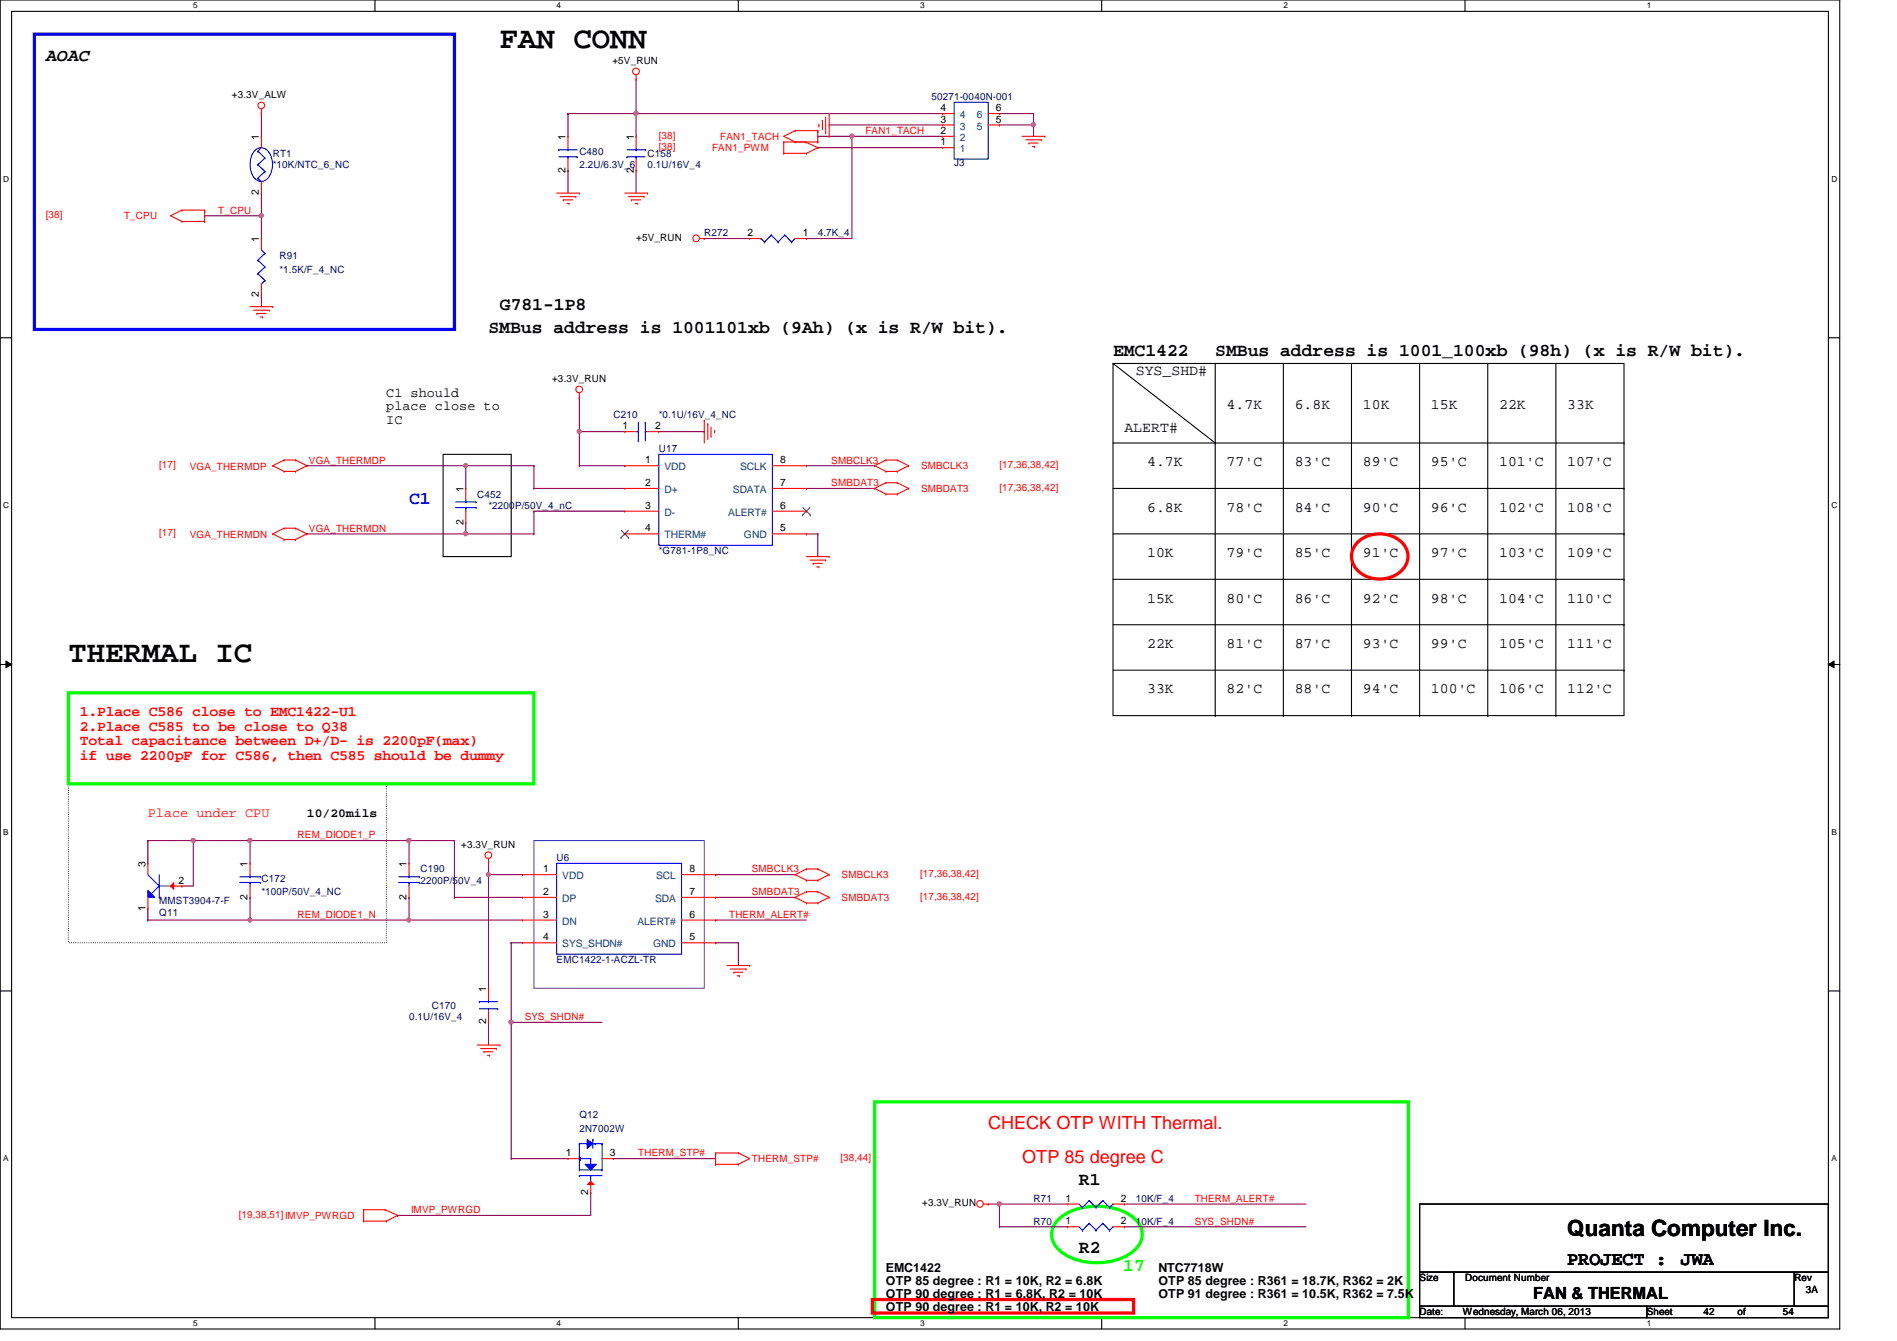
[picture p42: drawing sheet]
<svg xmlns="http://www.w3.org/2000/svg" width="297mm" height="210mm" viewBox="0 0 297 210" stroke-linecap="round" stroke-linejoin="round" font-family="sans-serif">
<defs><g id="words">
<g font-size="4.8">
<text x="78.3" y="7.6">FAN CONN</text>
<text x="10.7" y="103.6">THERMAL IC</text>
</g>
<text font-size="3.5" x="245.4" y="193.5">Quanta Computer Inc.</text>
<g font-size="3">
<text x="245.4" y="198.1">PROJECT :</text>
<text x="263.2" y="198.1">JWA</text>
</g>
<g font-size="2.8">
<text x="7.2" y="9.5">AOAC</text>
<text x="76.5" y="52.2">SMBus address is 1001101xb (9Ah) (x is R/W bit).</text>
<text x="78.3" y="48.6">G781-1P8</text>
<text x="174.3" y="55.7">EMC1422</text>
<text x="190.3" y="55.7">SMBus address is 1001_100xb (98h) (x is R/W bit).</text>
<text x="168.9" y="185.5">R1</text>
<text x="168.9" y="196.2">R2</text>
</g>
<text font-size="2.8" fill="#00f" x="64" y="78.8">C1</text>
<g font-size="2.8" fill="#f00">
<text x="154.7" y="176.8">CHECK OTP WITH Thermal.</text>
<text x="160.1" y="182.1">OTP 85 degree C</text>
</g>
<text font-size="2.8" fill="#0f0" x="175.9" y="199">17</text>
<text font-size="2.6" x="240.1" y="203.3">FAN &amp; THERMAL</text>
<g font-size="2.3">
<text x="177.8" y="58.8">SYS_SHD#</text>
<text x="192.1" y="64.1">4.7K</text>
<text x="202.7" y="64.1">6.8K</text>
<text x="213.4" y="64.1">10K</text>
<text x="224.1" y="64.1">15K</text>
<text x="234.7" y="64.1">22K</text>
<text x="245.4" y="64.1">33K</text>
<text x="176.1" y="67.6">ALERT#</text>
<text x="179.6" y="73">4.7K</text>
<text x="192.1" y="73">77'C</text>
<text x="202.7" y="73">83'C</text>
<text x="213.4" y="73">89'C</text>
<text x="224.1" y="73">95'C</text>
<text x="234.7" y="73">101'C</text>
<text x="245.4" y="73">107'C</text>
<text x="179.6" y="80.1">6.8K</text>
<text x="192.1" y="80.1">78'C</text>
<text x="202.7" y="80.1">84'C</text>
<text x="213.4" y="80.1">90'C</text>
<text x="224.1" y="80.1">96'C</text>
<text x="234.7" y="80.1">102'C</text>
<text x="245.4" y="80.1">108'C</text>
<text x="179.6" y="87.2">10K</text>
<text x="192.1" y="87.2">79'C</text>
<text x="202.7" y="87.2">85'C</text>
<text x="213.4" y="87.2">91'C</text>
<text x="224.1" y="87.2">97'C</text>
<text x="234.7" y="87.2">103'C</text>
<text x="245.4" y="87.2">109'C</text>
<text x="179.6" y="94.3">15K</text>
<text x="192.1" y="94.3">80'C</text>
<text x="202.7" y="94.3">86'C</text>
<text x="213.4" y="94.3">92'C</text>
<text x="224.1" y="94.3">98'C</text>
<text x="234.7" y="94.3">104'C</text>
<text x="245.4" y="94.3">110'C</text>
<text x="179.6" y="101.4">22K</text>
<text x="192.1" y="101.4">81'C</text>
<text x="202.7" y="101.4">87'C</text>
<text x="213.4" y="101.4">93'C</text>
<text x="224.1" y="101.4">99'C</text>
<text x="234.7" y="101.4">105'C</text>
<text x="245.4" y="101.4">111'C</text>
<text x="179.6" y="108.5">33K</text>
<text x="192.1" y="108.5">82'C</text>
<text x="202.7" y="108.5">88'C</text>
<text x="213.4" y="108.5">94'C</text>
<text x="224.1" y="108.5">100'C</text>
<text x="234.7" y="108.5">106'C</text>
<text x="245.4" y="108.5">112'C</text>
</g>
<g font-size="2.3" fill="#f00">
<text x="12.5" y="112.1">1.Place C586 close to EMC1422-U1</text>
<text x="12.5" y="114.4">2.Place C585 to be close to Q38</text>
<text x="12.5" y="116.7">Total capacitance between D+/D- is 2200pF(max)</text>
<text x="12.5" y="119">if use 2200pF for C586, then C585 should be dummy</text>
</g>
<g font-size="2.1">
<text x="60.5" y="62.1">C1 should</text>
<text x="60.5" y="64.2">place close to</text>
<text x="60.5" y="66.3">IC</text>
</g>
<text font-size="2.1" fill="#f00" x="23.2" y="127.9">Place under CPU</text>
<g font-size="1.9">
<text x="48" y="127.8">10/20mils</text>
<text x="138.7" y="199.2">EMC1422</text>
<text x="138.7" y="201.2">OTP 85 degree : R1 = 10K, R2 = 6.8K</text>
<text x="138.7" y="203.2">OTP 90 degree : R1 = 6.8K, R2 = 10K</text>
<text x="181.4" y="199.2">NTC7718W</text>
<text x="181.4" y="201.2">OTP 85 degree : R361 = 18.7K, R362 = 2K</text>
<text x="181.4" y="203.2">OTP 91 degree : R361 = 10.5K, R362 = 7.5K</text>
<text x="138.7" y="205.3">OTP 90 degree : R1 = 10K, R2 = 10K</text>
</g>
<g font-size="1.6">
<text x="95.9" y="10">+5V_RUN</text>
<text x="36.3" y="15.3">+3.3V_ALW</text>
<text x="147.3" y="17.4">4</text>
<text x="156" y="17.4">6</text>
<text x="40.6" y="21.9" transform="rotate(-90 40.6 21.9)">1</text>
<text x="88.6" y="21.9" transform="rotate(-90 88.6 21.9)">1</text>
<text x="99.2" y="21.9" transform="rotate(-90 99.2 21.9)">1</text>
<text x="147.3" y="22.7">1</text>
<text x="147.3" y="21">2</text>
<text x="147.3" y="19.2">3</text>
<text x="156" y="19.2">5</text>
<text x="88.6" y="27" transform="rotate(-90 88.6 27)">2</text>
<text x="99.2" y="27" transform="rotate(-90 99.2 27)">2</text>
<text x="40.6" y="30.6" transform="rotate(-90 40.6 30.6)">2</text>
<text x="40.6" y="37.9" transform="rotate(-90 40.6 37.9)">1</text>
<text x="99.6" y="37.7">+5V_RUN</text>
<text x="117" y="37">2</text>
<text x="125.7" y="37">1</text>
<text x="40.6" y="46.6" transform="rotate(-90 40.6 46.6)">2</text>
<text x="86.4" y="59.8">+3.3V_RUN</text>
<text x="97.5" y="67.2">1</text>
<text x="102.6" y="67.2">2</text>
<text x="72.6" y="77" transform="rotate(-90 72.6 77)">1</text>
<text x="101" y="72.5">1</text>
<text x="101" y="76.1">2</text>
<text x="122.2" y="76.1">7</text>
<text x="122.2" y="72.5">8</text>
<text x="72.6" y="82.1" transform="rotate(-90 72.6 82.1)">2</text>
<text x="101" y="79.6">3</text>
<text x="101" y="83.2">4</text>
<text x="122.2" y="83.2">5</text>
<text x="122.2" y="79.6">6</text>
<text x="22.8" y="135.7" transform="rotate(-90 22.8 135.7)">3</text>
<text x="38.8" y="135.7" transform="rotate(-90 38.8 135.7)">1</text>
<text x="63.7" y="135.7" transform="rotate(-90 63.7 135.7)">1</text>
<text x="72.2" y="132.7">+3.3V_RUN</text>
<text x="85" y="136.5">1</text>
<text x="107.9" y="136.5">8</text>
<text x="22.8" y="142.6" transform="rotate(-90 22.8 142.6)">1</text>
<text x="27.9" y="138.3">2</text>
<text x="38.8" y="140.8" transform="rotate(-90 38.8 140.8)">2</text>
<text x="63.7" y="140.8" transform="rotate(-90 63.7 140.8)">2</text>
<text x="85" y="140.1">2</text>
<text x="85" y="143.6">3</text>
<text x="107.9" y="140.1">7</text>
<text x="107.9" y="143.6">6</text>
<text x="85" y="147.2">4</text>
<text x="107.9" y="147.2">5</text>
<text x="76.1" y="155.2" transform="rotate(-90 76.1 155.2)">1</text>
<text x="76.1" y="160.4" transform="rotate(-90 76.1 160.4)">2</text>
<text x="88.6" y="181">1</text>
<text x="95.5" y="181">3</text>
<text x="92.1" y="187" transform="rotate(-90 92.1 187)">2</text>
<text x="144.4" y="188.8">+3.3V_RUN</text>
<text x="166.8" y="188.1">1</text>
<text x="166.8" y="191.6">1</text>
<text x="175.5" y="188.1">2</text>
<text x="175.5" y="191.6">2</text>
<text x="222.3" y="200.6">Size</text>
<text x="229.4" y="200.6">Document Number</text>
<text x="281" y="200.6">Rev</text>
<text x="282.7" y="202.4">3A</text>
<text x="222.3" y="205.9">Date:</text>
<text x="229.1" y="205.9">Wednesday, March 06, 2013</text>
<text x="257.8" y="205.9">Sheet</text>
<text x="266.7" y="205.9">42</text>
<text x="272.1" y="205.9">of</text>
<text x="279.2" y="205.9">54</text>
</g>
<g font-size="1.6" fill="#000080">
<text x="145.8" y="15.7">50271-0040N-001</text>
<text x="42.7" y="24.6">RT1</text>
<text x="42.7" y="26.3">*10K/NTC_6_NC</text>
<text x="90.7" y="24.2">C480</text>
<text x="90.7" y="26.3">2.2U/6.3V_6</text>
<text x="101.4" y="24.6">C158</text>
<text x="101.4" y="26.3">0.1U/16V_4</text>
<text x="149.4" y="26">J3</text>
<text x="43.8" y="40.6">R91</text>
<text x="110.3" y="37">R272</text>
<text x="128.1" y="37">4.7K_4</text>
<text x="43.8" y="42.7">*1.5K/F_4_NC</text>
<text x="96.1" y="65.4">C210</text>
<text x="103.2" y="65.4">*0.1U/16V_4_NC</text>
<text x="103.2" y="70.8">U17</text>
<text x="74.7" y="77.9">C452</text>
<text x="76.5" y="79.7">*2200P/50V_4_nC</text>
<text x="103.2" y="86.8">*G781-1P8_NC</text>
<text x="65.8" y="136.6">C190</text>
<text x="87.2" y="134.8">U6</text>
<text x="24.9" y="143.3">Q11</text>
<text x="24.9" y="141.6">MMST3904-7-F</text>
<text x="40.9" y="138">C172</text>
<text x="40.9" y="140.1">*100P/50V_4_NC</text>
<text x="65.8" y="138.3">2200P/50V_4</text>
<text x="87.2" y="150.8">EMC1422-1-ACZL-TR</text>
<text x="64" y="159.7">0.1U/16V_4</text>
<text x="67.6" y="157.9">C170</text>
<text x="90.7" y="175">Q12</text>
<text x="90.7" y="177.1">2N7002W</text>
<text x="161.8" y="188.1">R71</text>
<text x="161.8" y="191.7">R70</text>
<text x="177.8" y="188.1">10K/F_4</text>
<text x="177.8" y="191.7">10K/F_4</text>
</g>
<g font-size="1.6" fill="#f00">
<text x="103.2" y="21.7">[38]</text>
<text x="103.2" y="23.5">[38]</text>
<text x="111.5" y="23.7">FAN1_PWM</text>
<text x="112.8" y="21.9">FAN1_TACH</text>
<text x="135.5" y="21">FAN1_TACH</text>
<text x="7.2" y="34.2">[38]</text>
<text x="19.4" y="34.3">T_CPU</text>
<text x="34.2" y="33.4">T_CPU</text>
<text x="24.9" y="73.3">[17]</text>
<text x="29.7" y="73.6">VGA_THERMDP</text>
<text x="48.4" y="72.6">VGA_THERMDP</text>
<text x="130.2" y="72.6">SMBCLK3</text>
<text x="130.2" y="76.1">SMBDAT3</text>
<text x="144.2" y="77">SMBDAT3</text>
<text x="144.2" y="73.4">SMBCLK3</text>
<text x="156.5" y="76.8">[17,36,38,42]</text>
<text x="156.5" y="73.3">[17,36,38,42]</text>
<text x="24.9" y="83.9">[17]</text>
<text x="48.4" y="83.2">VGA_THERMDN</text>
<text x="29.7" y="84.3">VGA_THERMDN</text>
<text x="46.6" y="131.2">REM_DIODE1_P</text>
<text x="117.7" y="136.6">SMBCLK3</text>
<text x="131.8" y="137.5">SMBCLK3</text>
<text x="144.1" y="137.3">[17,36,38,42]</text>
<text x="46.6" y="143.7">REM_DIODE1_N</text>
<text x="114.2" y="143.7">THERM_ALERT#</text>
<text x="117.7" y="140.1">SMBDAT3</text>
<text x="131.8" y="141">SMBDAT3</text>
<text x="144.1" y="140.8">[17,36,38,42]</text>
<text x="82.2" y="159.7">SYS_SHDN#</text>
<text x="99.9" y="181">THERM_STP#</text>
<text x="117.7" y="181.9">THERM_STP#</text>
<text x="131.6" y="181.7">[38,44]</text>
<text x="37.4" y="190.6">[19,38,51]IMVP_PWRGD</text>
<text x="64.4" y="189.9">IMVP_PWRGD</text>
<text x="187.1" y="191.7">SYS_SHDN#</text>
<text x="187.1" y="188.1">THERM_ALERT#</text>
</g>
<g font-size="1.6" fill="#004080">
<text x="150.3" y="23.8">1</text>
<text x="150.3" y="22.1">2</text>
<text x="150.3" y="20.3">3</text>
<text x="150.3" y="18.5">4</text>
<text x="152.9" y="20.3">5</text>
<text x="152.9" y="18.5">6</text>
<text x="104.1" y="73.6">VDD</text>
<text x="104.1" y="77.2">D+</text>
<text x="114.8" y="77.2">SDATA</text>
<text x="115.9" y="73.6">SCLK</text>
<text x="104.1" y="80.7">D-</text>
<text x="114" y="80.7">ALERT#</text>
<text x="104.1" y="84.3">THERM#</text>
<text x="116.5" y="84.3">GND</text>
<text x="88.1" y="137.6">VDD</text>
<text x="102.7" y="137.6">SCL</text>
<text x="88.1" y="141.2">DP</text>
<text x="102.6" y="141.2">SDA</text>
<text x="88.1" y="144.7">DN</text>
<text x="88.1" y="148.3">SYS_SHDN#</text>
<text x="99.8" y="144.7">ALERT#</text>
<text x="102.3" y="148.3">GND</text>
</g>
<g font-size="1.3">
<text x="30.3" y="1.3">5</text>
<text x="87.2" y="1.3">4</text>
<text x="144.1" y="1.3">3</text>
<text x="201" y="1.3">2</text>
<text x="257.8" y="1.3">1</text>
<text x=".5" y="28.4">D</text>
<text x="286.8" y="28.4">D</text>
<text x=".5" y="79.5">C</text>
<text x="286.8" y="79.5">C</text>
<text x=".5" y="130.7">B</text>
<text x="286.8" y="130.7">B</text>
<text x=".5" y="181.8">A</text>
<text x="286.8" y="181.8">A</text>
<text x="30.3" y="207.6">5</text>
<text x="87.2" y="207.6">4</text>
<text x="144.1" y="207.6">3</text>
<text x="201" y="207.6">2</text>
<text x="257.8" y="207.6">1</text>
</g>
</g></defs>
<path d="M0 0h288.1v208h-288.1zM1.8 1.8h284.5v204.4h-284.5z" fill="none" stroke="#000" stroke-width=".17"/>
<g fill="#fff">
<path d="M30.3 .2h.6v1.4h-.6z"/>
<path d="M30.3 206.4h.6v1.4h-.6z"/>
</g>
<path d="M58.7 0v1.8M58.7 206.2v1.8" fill="none" stroke="#000" stroke-width=".17"/>
<g fill="#fff">
<path d="M87.2 .2h.6v1.4h-.6z"/>
<path d="M87.2 206.4h.6v1.4h-.6z"/>
</g>
<path d="M115.6 0v1.8M115.6 206.2v1.8" fill="none" stroke="#000" stroke-width=".17"/>
<g fill="#fff">
<path d="M144.1 .2h.6v1.4h-.6z"/>
<path d="M144.1 206.4h.6v1.4h-.6z"/>
</g>
<path d="M172.5 0v1.8M172.5 206.2v1.8" fill="none" stroke="#000" stroke-width=".17"/>
<g fill="#fff">
<path d="M201 .2h.6v1.4h-.6z"/>
<path d="M201 206.4h.6v1.4h-.6z"/>
</g>
<path d="M229.4 0v1.8M229.4 206.2v1.8" fill="none" stroke="#000" stroke-width=".17"/>
<g fill="#fff">
<path d="M257.8 .2h.7v1.4h-.7z"/>
<path d="M257.8 206.4h.7v1.4h-.7z"/>
<path d="M.5 27.3h.9v1.4h-.9z"/>
<path d="M286.8 27.3h.9v1.4h-.9z"/>
<path d="M.5 78.4h.9v1.4h-.9z"/>
<path d="M286.8 78.4h.9v1.4h-.9z"/>
</g>
<path d="M0 52.9h1.8M286.3 52.9h1.8" fill="none" stroke="#000" stroke-width=".17"/>
<g fill="#fff">
<path d="M.5 129.5h.8v1.4h-.8z"/>
<path d="M286.8 129.5h.8v1.4h-.8z"/>
</g>
<path d="M0 104h1.8M286.3 104h1.8" fill="none" stroke="#000" stroke-width=".17"/>
<path d="M.9 103.5l.9 .5-.9 .5zM286.3 104l.9-.5v1z" fill="#000"/>
<path d="M.9 103.5l.9 .5-.9 .5zM286.3 104l.9-.5v1z" fill="none" stroke="#000" stroke-width=".16"/>
<g fill="#fff">
<path d="M.5 180.6h.8v1.4h-.8z"/>
<path d="M286.8 180.6h.8v1.4h-.8z"/>
</g>
<g fill="none" stroke="#000" stroke-width=".17">
<path d="M174.3 56.9h80v55.1h-80zM174.3 56.9l16 12.4M190.3 56.9v55.1M201 56.9v55.1M211.6 56.9v55.1M222.3 56.9v55.1M233 56.9v55.1M243.6 56.9v55.1M69.4 71.1h10.6v16h-10.6zM174.3 76.5h80M174.3 69.3h80M190.3 69.3h.1"/>
<path d="M254.3 76.5h.1M254.3 69.3h.1M174.3 97.8h80M174.3 90.7h80M174.3 83.6h80M254.3 97.8h.1M254.3 90.7h.1M254.3 83.6h.1M174.3 104.9h80M190.3 112h.1M201 112h.1M211.6 112h.1"/>
<path d="M222.3 112h.1M233 112h.1M243.6 112h.1M254.3 104.9h.1M0 155.1h1.8M286.3 155.1h1.8"/>
</g>
<path d="M10.7 122.7h49.8v24.9h-49.8z" fill="none" stroke="#000" stroke-width=".17" stroke-dasharray="0 .3"/>
<path d="M10.7 108.5h72.9v14.2h-72.9zM136.9 172.5h83.6v33.7h-83.6zM166 190.6a10.1 10.1 0 0 1 11.5 0 3.2 3.2 0 0 1 0 5.2 9.9 9.9 0 0 1-11.5 0 3.2 3.2 0 0 1 0-5.2z" fill="none" stroke="#0f0" stroke-width=".51"/>
<path d="M5.4 5.3h65.8v46.3h-65.8z" fill="none" stroke="#00f" stroke-width=".51"/>
<path d="M83.6 131.6h26.7v23.1h-26.7z" fill="none" stroke="#8000ff" stroke-width=".17"/>
<path d="M212.4 85.1a5 5 0 0 1 7.7 .6 3.3 3.3 0 0 1-2.3 4.7 4.8 4.8 0 0 1-5.8-1.9 2.96 2.96 0 0 1 .4-3.4zM136.6 203.4h40.9v2.1h-40.9z" fill="none" stroke="#f00" stroke-width=".51"/>
<path d="M88.9 17.8h.1M88.9 17.8h10.7M88.9 26.7h.1M88.9 26.7v3.5M110.3 37.3h.1M110.3 37.3h7.1M133.4 21.3h.1M133.4 21.3v16M133.4 21.3h14.2" fill="none" stroke="#800040" stroke-width=".17"/>
<circle cx="133.4" cy="21.3" r=".32" fill="#f0f"/>
<circle cx="133.4" cy="21.3" r=".32" fill="none" stroke="#f0f" stroke-width=".17"/>
<g fill="none" stroke="#800040" stroke-width=".17">
<path d="M88.9 17.8h.1M88.9 17.8v3.5M99.6 17.8h.1M99.6 17.8v3.5M99.6 17.8h48M129.8 19.6h.1M129.8 19.6h17.8M147.6 17.8h.1M99.6 26.7h.1M99.6 26.7v3.5M126.3 37.3h.1M126.3 37.3h7.1"/>
<path d="M128.1 21.3h.1M128.1 21.3h5.3"/>
</g>
<circle cx="99.6" cy="17.8" r=".32" fill="#f0f"/>
<circle cx="99.6" cy="17.8" r=".32" fill="none" stroke="#f0f" stroke-width=".17"/>
<path d="M80 147.6h.1M80 147.6v12.4" fill="none" stroke="#800040" stroke-width=".17"/>
<circle cx="80" cy="160" r=".32" fill="#f0f"/>
<circle cx="80" cy="160" r=".32" fill="none" stroke="#f0f" stroke-width=".17"/>
<path d="M64 131.6h.1M64 131.6v3.5M76.5 135.1h.1M76.5 136.9h.1M76.5 135.1v1.8M76.5 136.9h5.3M112.1 144h.1M112.1 144h14.2" fill="none" stroke="#800040" stroke-width=".17"/>
<circle cx="64" cy="131.5" r=".32" fill="#f0f"/>
<circle cx="64" cy="131.5" r=".32" fill="none" stroke="#f0f" stroke-width=".17"/>
<path d="M64 131.6h.1M64 131.6h7.2M76.5 136.9h.1M76.5 136.9v17.8M39.2 144h.1M64 140.5h.1M64 140.5v3.5h-24.8" fill="none" stroke="#800040" stroke-width=".17"/>
<circle cx="76.5" cy="136.9" r=".32" fill="#f0f"/>
<circle cx="76.5" cy="136.9" r=".32" fill="none" stroke="#f0f" stroke-width=".17"/>
<path d="M71.2 131.6h.1M71.2 131.6v8.9M112.1 136.9h.1M112.1 136.9h12.4M23.2 144h.1M23.2 144h16" fill="none" stroke="#800040" stroke-width=".17"/>
<circle cx="39.1" cy="144" r=".32" fill="#f0f"/>
<circle cx="39.1" cy="144" r=".32" fill="none" stroke="#f0f" stroke-width=".17"/>
<path d="M30.3 131.6h.1M30.3 131.6v7.1M23.2 142.2h.1M23.2 142.2v1.8M39.2 140.5h.1M39.2 140.5v3.5" fill="none" stroke="#800040" stroke-width=".17"/>
<circle cx="30.2" cy="131.5" r=".32" fill="#f0f"/>
<circle cx="30.2" cy="131.5" r=".32" fill="none" stroke="#f0f" stroke-width=".17"/>
<path d="M23.2 131.6h.1M23.2 131.6v3.5M28.5 138.7h.1M28.5 138.7h1.8M39.2 131.6h.1M39.2 131.6v3.5" fill="none" stroke="#800040" stroke-width=".17"/>
<circle cx="39.1" cy="131.5" r=".32" fill="#f0f"/>
<circle cx="39.1" cy="131.5" r=".32" fill="none" stroke="#f0f" stroke-width=".17"/>
<path d="M30.3 131.6h.1M30.3 131.6h8.9M64 144h.1M64 144h17.8" fill="none" stroke="#800040" stroke-width=".17"/>
<circle cx="64" cy="144" r=".32" fill="#f0f"/>
<circle cx="64" cy="144" r=".32" fill="none" stroke="#f0f" stroke-width=".17"/>
<g fill="none" stroke="#800040" stroke-width=".17">
<path d="M23.2 131.6h.1M23.2 131.6h7.1M39.2 131.6h.1M39.2 131.6h24.8M71.2 140.5h.1M71.2 140.5h10.6M80 147.6h.1M80 147.6h1.8M112.1 140.5h.1M112.1 147.6h.1M112.1 140.5h12.4M112.1 147.6h3.5"/>
<path d="M115.6 147.6h.1M115.6 147.6v3.5M76.5 160h.1M76.5 160v3.6M80 160h.1M80 160h14.3M80 160v21.4M62.3 190.2h.1M80 181.4h.1M80 181.4h8.9M92.5 186.7h.1M92.5 186.7v3.5h-30.2"/>
<path d="M96.1 181.4h.1M96.1 181.4h16M154.7 188.5h.1M154.7 188.5h12.5M156.5 188.5h.1M176.1 192h.1M176.1 192h28.4"/>
</g>
<circle cx="156.5" cy="188.4" r=".32" fill="#f0f"/>
<circle cx="156.5" cy="188.4" r=".32" fill="none" stroke="#f0f" stroke-width=".17"/>
<path d="M32 33.8h.1M40.9 30.2h.1M40.9 30.2v3.6h-8.9M40.9 46.2h.1M40.9 46.2v1.8M156.5 192h.1M156.5 188.5h.1M156.5 192h10.7M156.5 188.5v3.5M176.1 188.5h.1M176.1 188.5h28.4" fill="none" stroke="#800040" stroke-width=".17"/>
<circle cx="40.9" cy="33.8" r=".32" fill="#f0f"/>
<circle cx="40.9" cy="33.8" r=".32" fill="none" stroke="#f0f" stroke-width=".17"/>
<path d="M40.9 17.8h.1M40.9 17.8v3.5M40.9 33.8h.1M40.9 33.8v3.5M72.9 72.9h.1M72.9 72.9h10.7" fill="none" stroke="#800040" stroke-width=".17"/>
<circle cx="72.9" cy="72.9" r=".32" fill="#f0f"/>
<circle cx="72.9" cy="72.9" r=".32" fill="none" stroke="#f0f" stroke-width=".17"/>
<path d="M72.9 83.6h.1M72.9 83.6h10.7" fill="none" stroke="#800040" stroke-width=".17"/>
<circle cx="72.9" cy="83.5" r=".32" fill="#f0f"/>
<circle cx="72.9" cy="83.5" r=".32" fill="none" stroke="#f0f" stroke-width=".17"/>
<g fill="none" stroke="#800040" stroke-width=".17">
<path d="M48 72.9h.1M48 72.9h24.9M72.9 72.9h.1M72.9 72.9v3.6M83.6 72.9h.1M83.6 76.5h.1M83.6 72.9v3.6M83.6 76.5h14.2M90.7 62.2h.1M90.7 67.6h.1M90.7 72.9h7.1M90.7 62.2v5.4"/>
<path d="M90.7 67.6h7.1M97.8 72.9h.1M126.3 72.9h.1M126.3 76.5h.1M126.3 76.5h10.6M126.3 72.9h10.6M48 83.6h.1M48 83.6h24.9M72.9 83.6h.1M72.9 81.8v1.8M83.6 83.6h.1M83.6 80h.1"/>
<path d="M83.6 80v3.6M83.6 80h14.2M126.3 83.6h.1M126.3 83.6h1.8M128.1 83.6h.1M128.1 83.6v3.5"/>
</g>
<circle cx="90.7" cy="67.5" r=".32" fill="#f0f"/>
<circle cx="90.7" cy="67.5" r=".32" fill="none" stroke="#f0f" stroke-width=".17"/>
<path d="M99.6 12.4h.1M99.6 12.4v5.4M156.5 17.8h.1M156.5 17.8h5.3M161.8 17.8h.1M161.8 17.8v1.8M128.1 23.1h.1M128.1 23.1h19.5M90.7 72.9h.1M90.7 67.6v5.3M103.2 67.6h7.1M110.3 67.6h.1" fill="none" stroke="#800040" stroke-width=".17"/>
<circle cx="161.8" cy="19.5" r=".32" fill="#f0f"/>
<circle cx="161.8" cy="19.5" r=".32" fill="none" stroke="#f0f" stroke-width=".17"/>
<path d="M156.5 19.6h.1M156.5 19.6h5.3M161.8 19.6h.1M161.8 19.6v1.7" fill="none" stroke="#800040" stroke-width=".17"/>
<g fill="none" stroke="#f00" stroke-width=".17">
<path d="M40.9 17.8h.1M40.9 17.1v.7M99.6 12.4h.1M99.6 11.7v.7M128.2 19.7h.1M128.2 19.4v.3M128.8 18.8h.1M128.8 18.8v1.5M129.3 18.3v2.5M129.8 17.8v3.5M147.6 19.6h.1M147.6 17.8h.1"/>
<path d="M147.6 19.6h1.8M147.6 17.8h1.8M154.7 19.6h1.8M154.7 17.8h1.8M156.5 19.6h.1M156.5 17.8h.1M28.5 32.9h.1M28.5 34.7h.1M28.5 32.9l-1.8 .9 1.8 .9M28.5 32.9h3.5M28.5 34.7h3.5M32 32.9h.1"/>
<path d="M32 34.7h.1M32 33.1h.1M32 32.9v1.8M40.9 21.3h.1M40.9 30.2h.1M40.9 37.3h.1M40.9 21.3v1.8M40.9 28.4v1.8M40.9 37.3v1.8M87.2 30.2h3.5M87.7 30.8h2.5M88.2 31.3h.1"/>
<path d="M88.2 31.3h1.5M88.8 31.8h.3M89.1 31.8h.1M90.2 30.8h.1M90.7 30.2h.1M97.8 30.2h3.6M98.4 30.8h2.4M98.9 31.3h.1M98.9 31.3h1.4M99.4 31.8h.4M99.6 21.3h.1M99.6 26.7h.1"/>
<path d="M99.6 21.3v1.8M99.6 24.9v1.8M99.8 31.8h.1M100.8 30.8h.1M101.4 30.2h.1M109.6 37.3h.7M110.3 37.3h.1M117.4 37.3h.1M117.4 37.3h1.8M122.7 22.2h.1M122.7 24h.1M122.7 22.2h5.4"/>
<path d="M122.7 24h3.6M122.7 22.2v1.8M124.5 20.4h.1M124.5 22.2h.1M124.5 37.3h1.8M124.5 20.4l-1.8 .9 1.8 .9M124.5 20.4h3.6M126.1 22.2h.1M126.1 22.2l2 .9M126.3 24h.1M126.3 37.3h.1M128.1 20.4h.1"/>
<path d="M128.1 22.2h.1M128.1 20.6h.1M128.1 23.1h.1M128.1 20.4v1.8M128.1 23.1l-1.8 .9M129.3 20.8h.1M129.8 21.3h.1M147.6 23.1h.1M147.6 21.3h.1M147.6 21.3h1.8M147.6 23.1h1.8M160.1 21.3h3.5"/>
<path d="M160.6 21.9h2.5M161.1 22.4h.1M161.1 22.4h1.5M161.7 22.9h.3M162 22.9h.1M163.1 21.9h.1M163.6 21.3h.1M39.2 48h3.5M39.7 48.6h2.5M40.2 49.1h.1M40.2 49.1h1.5M40.8 49.6h.3"/>
<path d="M40.9 46.2h.1M40.9 44.4v1.8M41.1 49.6h.1M42.2 48.6h.1M42.7 48h.1M42.7 72.9h.1M42.7 72.9l1.8 .9M44.5 72h.1M44.5 73.8h.1M44.5 73.8h1.8M44.5 72h1.8M44.5 72l-1.8 .9"/>
<path d="M46.3 73.8h.1M46.3 72h.1M46.3 72l1.7 .9M48 72.9h.1M48 72.9l-1.7 .9M90.7 62.2h.1M90.7 61.5v.7M110.3 65.8h.1M110.3 65.8v3.5M110.8 66.3h.1M110.8 66.3v2.5M111.3 68.3h.1"/>
<path d="M111.3 66.8v1.5M111.9 67.4h.1M111.9 67.4v.3M136.9 76.5h.1M136.9 72.9h.1M136.9 76.5l1.8 .8M136.9 72.9l1.8 .9M138.7 75.6h.1M138.7 77.3h.1M138.7 72h.1M138.7 73.8h.1M138.7 73.8h1.8"/>
<path d="M138.7 72h1.8M138.7 75.6h1.8M138.7 75.6l-1.8 .9M138.7 77.3h1.8M138.7 72l-1.8 .9M140.5 75.6h.1M140.5 77.3h.1M140.5 72h.1M140.5 73.8h.1M140.5 75.6l1.8 .9M140.5 72l1.8 .9M142.3 76.5h.1"/>
<path d="M142.3 72.9h.1M142.3 76.5l-1.8 .8M142.3 72.9l-1.8 .9M42.7 83.6h.1M42.7 83.6l1.8 .9M44.5 82.7h.1M44.5 84.5h.1M44.5 84.5h1.8M44.5 82.7h1.8M44.5 82.7l-1.8 .9M46.3 84.5h.1M46.3 82.7h.1"/>
<path d="M46.3 82.7l1.7 .9M48 83.6h.1M48 83.6l-1.7 .9M126.3 87.1h3.5M126.8 87.7h2.5M127.3 88.2h.1M127.3 88.2h1.5M127.9 88.7h.3M128.2 88.7h.1M129.3 87.7h.1M129.8 87.1h.1M64 135.1h.1"/>
<path d="M64 135.1v1.8M64 138.7v1.8M76.5 135.1h.1M76.5 134.4v.7M81.8 136.9h.1M81.8 136.9h5.4M106.7 136.9h5.4M112.1 136.9h.1M124.5 136.9h.1M124.5 136.9l1.8 .9M126.3 139.6h.1M126.3 136h.1"/>
<path d="M126.3 137.8h.1M126.3 139.6h1.8M126.3 139.6l-1.8 .9M126.3 136h1.8M126.3 136l-1.8 .9M126.3 137.8h1.8M128.1 139.6h.1M128.1 136h.1M128.1 137.8h.1M128.1 139.6l1.7 .9M128.1 136l1.7 .9M129.8 136.9h.1"/>
<path d="M129.8 136.9l-1.7 .9M64 140.5h.1M76.5 154.7h.1M76.5 154.7v1.8M76.5 158.2v1.8M81.8 140.5h.1M81.8 144h.1M81.8 147.6h.1M81.8 140.5h5.4M81.8 144h5.4M81.8 147.6h5.4M106.7 140.5h5.4"/>
<path d="M106.7 144h5.4M106.7 147.6h5.4M112.1 140.5h.1M112.1 144h.1M112.1 147.6h.1M113.8 151.1h3.6M114.4 151.7h2.4M114.9 152.2h.1M114.9 152.2h1.4M115.4 152.7h.4M115.8 152.7h.1M116.8 151.7h.1"/>
<path d="M117.4 151.1h.1M124.5 140.5h.1M124.5 140.5l1.8 .9M126.3 141.4h.1M126.3 141.4h1.8M128.1 141.4h.1M129.8 140.5h.1M129.8 140.5l-1.7 .9M74.7 163.6h3.6M75.3 164.1h2.4M75.8 164.6h.1M75.8 164.6h1.4"/>
<path d="M76.3 165.2h.4M76.5 160h.1M76.7 165.2h.1M77.7 164.1h.1M78.3 163.6h.1M56.9 189.4h.1M56.9 191.1h.1M56.9 189.4h3.4M56.9 191.1h3.6M56.9 189.4v1.7M60.3 189.4h.1M60.3 189.4l2 .8"/>
<path d="M60.5 191.1h.1M62.3 190.2h.1M62.3 190.2l-1.8 .9M112.1 180.5h.1M112.1 182.2h.1M112.1 180.6h.1M112.1 180.5h3.5M112.1 182.2h3.5M112.1 180.5v1.7M115.6 180.5h.1M115.6 182.2h.1M115.6 180.5l1.8 .9-1.8 .8"/>
<path d="M154 188.5h.7M154.7 188.5h.1M167.2 188.5h.1M167.2 192h.1M167.2 188.5h1.7M167.2 192h1.7M174.3 188.5h1.8M174.3 192h1.8M176.1 188.5h.1M176.1 192h.1"/>
<circle cx="40.9" cy="16.5" r=".52"/>
<circle cx="99.6" cy="11.2" r=".52"/>
<circle cx="109" cy="37.3" r=".52"/>
<circle cx="90.7" cy="61" r=".52"/>
<circle cx="76.5" cy="133.9" r=".52"/>
<circle cx="153.4" cy="188.4" r=".52"/>
</g>
<path d="M222.3 188.5h64v10.6h-64zM222.3 199.1h5.3v5.4h-5.3zM227.6 199.1h53.4v5.4h-53.4zM281 199.1h5.3v5.4h-5.3zM222.3 204.5h35.5v1.7h-35.5zM257.8 204.5h28.5v1.7h-28.5z" fill="none" stroke="#000" stroke-width=".17"/>
<g fill="none" stroke="#00f" stroke-width=".17">
<path d="M149.4 16h5.3v8.9h-5.3zM40 23.5a1.5 1.5 0 0 1 2.4 .9 3.2 3.2 0 0 1-1 3.9 1.52 1.52 0 0 1-2-1.2 3.5 3.5 0 0 1 .6-3.6zM40.4 23.7h.1M40.4 25.8h.1M40.4 27.9h.1M40.4 23.7l1.1 1M40.4 25.8l1.1 1M40.4 27.9l.5 .5M40.9 28.4h.1M40.9 23.1l-.5 .6M40.9 39.1l.6 .6M41.5 24.7h.1"/>
<path d="M41.5 26.8h.1M41.5 39.7h.1M41.5 24.7l-1.1 1.1M41.5 26.8l-1.1 1.1M41.5 39.7l-1.1 1M98.2 24.6h.1M98.2 24.6h2.8M98.2 23.5h2.8M99.6 23.5h.1M99.6 24.6h.1M99.6 23.1v.4M99.6 24.6v.3"/>
<path d="M101 23.5h.1M119.2 37.3h.1M119.2 37.3l.5 .6M119.7 37.9h.1M120.8 36.8h.1M120.8 36.8l1 1.1M120.8 36.8l-1.1 1.1M121.8 37.9h.1M122.9 36.8h.1M122.9 36.8l1 1.1M122.9 36.8l-1.1 1.1M123.9 37.9h.1"/>
<path d="M124.5 37.3l-.6 .6M40.4 40.7h.1M40.4 42.8h.1M40.4 40.7l1.1 1.1M40.4 42.8l1.1 1.1M40.9 44.4h.1M41.5 41.8h.1M41.5 43.9h.1M41.5 41.8l-1.1 1M41.5 43.9l-.6 .5M62.4 138.1h3.3M62.4 137.2h3.3"/>
<path d="M64 137.2h.1M64 138.1h.1M64 136.9v.3M64 138.1v.6M65.7 138.1h.1M65.7 137.2h.1M87.2 135.1h19.5v14.3h-19.5zM75.1 156.8h.1M75.1 157.9h2.8M75.1 156.8h2.8M76.5 156.8h.1M76.5 157.9h.1"/>
<path d="M76.5 156.5v.3M76.5 157.9v.3M77.9 157.9h.1M168.9 188.5l.6 .5M168.9 192l.6 .6M169.5 189h.1M169.5 192.6h.1M170.6 187.9h.1M170.6 191.5h.1M170.6 187.9l-1.1 1.1M170.6 187.9l1 1.1M170.6 191.5l-1.1 1.1"/>
<path d="M170.6 191.5l1 1.1M171.6 189h.1M171.6 192.6h.1M172.7 187.9h.1M172.7 191.5h.1M172.7 187.9l-1.1 1.1M172.7 187.9l1 1.1M172.7 191.5l-1.1 1.1M172.7 191.5l1 1.1M173.7 189h.1M173.7 192.6h.1M174.3 188.5h.1"/>
<path d="M174.3 192h.1M174.3 188.5l-.6 .5M174.3 192l-.6 .6"/>
</g>
<path d="M91.6 182.2h1.8l-.9 .9z" fill="#00f"/>
<path d="M91.6 182.2h1.8l-.9 .9z" fill="none" stroke="#00f" stroke-width=".17"/>
<path d="M91.9 178.4l.9 .6-.9 .7z" fill="#00f"/>
<g fill="none" stroke="#00f" stroke-width=".17">
<path d="M90.7 179h.1M90.7 179v4.1M90.7 179h1.2M91.9 178.4l.9 .6-.9 .7zM91.9 179h.1M92.8 178.4h.1M92.8 179h1.5M92.8 178.4v1.3M93.2 179h.1M94.3 179h.1M94.3 179v4.1M90.7 183.1h.1"/>
<path d="M90.7 181.4h.1M90.7 184h.1M90.7 181.2h.1M90.7 183.1h3.6M90.7 181.4h1.8M90.7 184h3.6M90.7 181.5h.2M90.7 181.2h.2M90.9 181.5h.1M90.9 181.2h.1M90.9 181.2v.3M92.5 181.4h.1"/>
<path d="M92.5 182.2h.1M92.5 184h.1M92.5 181.4v.8M92.5 184v.9M94.3 183.1h.1"/>
</g>
<path d="M92 185.4l.5-.5 .5 .5z" fill="#f00"/>
<g fill="none" stroke="#f00" stroke-width=".17">
<path d="M88.9 21.3h.1M88.9 26.7h.1M88.9 21.3v1.8M88.9 24.9v1.8M72.9 76.5h.1M72.9 76.5v1.7M97.8 67.6h.1M97.8 67.6h1.8M101.4 67.6h1.8M103.2 67.6h.1M72.9 81.8h.1M72.9 80v1.8"/>
<path d="M39.2 135.1h.1M39.2 135.1v1.8M39.2 138.7v1.8M39.2 140.5h.1M88.9 181.4h.1M88.9 181.4h1.8M92 185.4l.5-.5 .5 .5zM92.5 186.7h.1M92.5 184.9v1.8M94.3 181.4h1.8M96.1 181.4h.1"/>
</g>
<g fill="none" stroke="#00f" stroke-width=".17">
<path d="M87.5 23.5h.1M87.5 24.6h2.9M87.5 23.5h2.9M88.9 23.5h.1M88.9 24.6h.1M88.9 23.1v.4M88.9 24.6v.3M90.4 24.6h.1M71.3 79.5h3.2M71.3 78.6h3.2M72.9 78.6h.1M72.9 79.5h.1"/>
<path d="M72.9 78.2v.4M72.9 79.5v.5M74.5 79.5h.1M74.5 78.6h.1M99.6 67.6h.3M99.9 67.6h.1M99.9 69h.1M99.9 66.1v2.9M101 66.1h.1M101 67.6h.1M101 67.6h.4M101 66.1v2.9"/>
<path d="M37.5 138.1h3.3M37.5 137.2h3.3M39.2 137.2h.1M39.2 138.1h.1M39.2 136.9v.3M39.2 138.1v.6M40.8 138.1h.1M40.8 137.2h.1"/>
</g>
<path d="M23.2 139.4l1 1.1h-1z" fill-rule="evenodd" fill="#00f"/>
<path d="M23.2 139.4l1 1.1h-1zM23.2 136.9l1.7 1.8M23.7 139.9h.1M24.9 138.7h.1M24.9 138.7l-1.2 1.2M24.9 136.9v3.6M24.9 138.7h1.8M26.7 138.7h.1M24.9 140.5h.1" fill="none" stroke="#00f" stroke-width=".17"/>
<path d="M26.7 138.7l.5-.5v1z" fill="#f00"/>
<g fill="none" stroke="#f00" stroke-width=".17">
<path d="M97.8 72.9h.1M97.8 76.5h.1M97.8 72.9h5.4M97.8 76.5h5.4M120.9 72.9h5.4M120.9 76.5h5.4M126.3 76.5h.1M126.3 72.9h.1M97.8 80h.1M97.8 83.6h.1M97.8 83.6h5.4M97.8 80h5.4"/>
<path d="M120.9 83.6h5.4M120.9 80h5.4M126.3 83.6h.1M126.3 80h.1M23.2 135.1h.1M23.2 135.1v1.8M26.7 138.7l.5-.5v1zM26.7 138.7h1.8M28.5 138.7h.1M23.2 142.2h.1M23.2 140.5v1.7"/>
</g>
<path d="M103.2 71.1h17.7v14.2h-17.7z" fill="none" stroke="#00f" stroke-width=".17"/>
<path d="M125.7 79.5l1.2 1.1M126.8 79.5l-1.1 1.1M97.2 84.2h.1M97.3 83l1.1 1.2M98.4 83l-1.2 1.2M98.4 84.2h.1M125.7 80.6h.1M126.9 80.6h.1" fill="none" stroke="#804000" stroke-width=".16"/>
<circle cx="133.4" cy="21.3" r=".32" fill="#f0f"/>
<circle cx="133.4" cy="21.3" r=".32" fill="none" stroke="#f0f" stroke-width=".17"/>
<circle cx="99.6" cy="17.8" r=".32" fill="#f0f"/>
<circle cx="99.6" cy="17.8" r=".32" fill="none" stroke="#f0f" stroke-width=".17"/>
<circle cx="80" cy="160" r=".32" fill="#f0f"/>
<circle cx="80" cy="160" r=".32" fill="none" stroke="#f0f" stroke-width=".17"/>
<circle cx="64" cy="131.5" r=".32" fill="#f0f"/>
<circle cx="64" cy="131.5" r=".32" fill="none" stroke="#f0f" stroke-width=".17"/>
<circle cx="76.5" cy="136.9" r=".32" fill="#f0f"/>
<circle cx="76.5" cy="136.9" r=".32" fill="none" stroke="#f0f" stroke-width=".17"/>
<circle cx="39.1" cy="144" r=".32" fill="#f0f"/>
<circle cx="39.1" cy="144" r=".32" fill="none" stroke="#f0f" stroke-width=".17"/>
<circle cx="30.2" cy="131.5" r=".32" fill="#f0f"/>
<circle cx="30.2" cy="131.5" r=".32" fill="none" stroke="#f0f" stroke-width=".17"/>
<circle cx="39.1" cy="131.5" r=".32" fill="#f0f"/>
<circle cx="39.1" cy="131.5" r=".32" fill="none" stroke="#f0f" stroke-width=".17"/>
<circle cx="64" cy="144" r=".32" fill="#f0f"/>
<circle cx="64" cy="144" r=".32" fill="none" stroke="#f0f" stroke-width=".17"/>
<circle cx="156.5" cy="188.4" r=".32" fill="#f0f"/>
<circle cx="156.5" cy="188.4" r=".32" fill="none" stroke="#f0f" stroke-width=".17"/>
<circle cx="40.9" cy="33.8" r=".32" fill="#f0f"/>
<circle cx="40.9" cy="33.8" r=".32" fill="none" stroke="#f0f" stroke-width=".17"/>
<circle cx="72.9" cy="72.9" r=".32" fill="#f0f"/>
<circle cx="72.9" cy="72.9" r=".32" fill="none" stroke="#f0f" stroke-width=".17"/>
<circle cx="72.9" cy="83.5" r=".32" fill="#f0f"/>
<circle cx="72.9" cy="83.5" r=".32" fill="none" stroke="#f0f" stroke-width=".17"/>
<circle cx="90.7" cy="67.5" r=".32" fill="#f0f"/>
<circle cx="90.7" cy="67.5" r=".32" fill="none" stroke="#f0f" stroke-width=".17"/>
<circle cx="161.8" cy="19.5" r=".32" fill="#f0f"/>
<circle cx="161.8" cy="19.5" r=".32" fill="none" stroke="#f0f" stroke-width=".17"/>
<use href="#words"/>
</svg>
